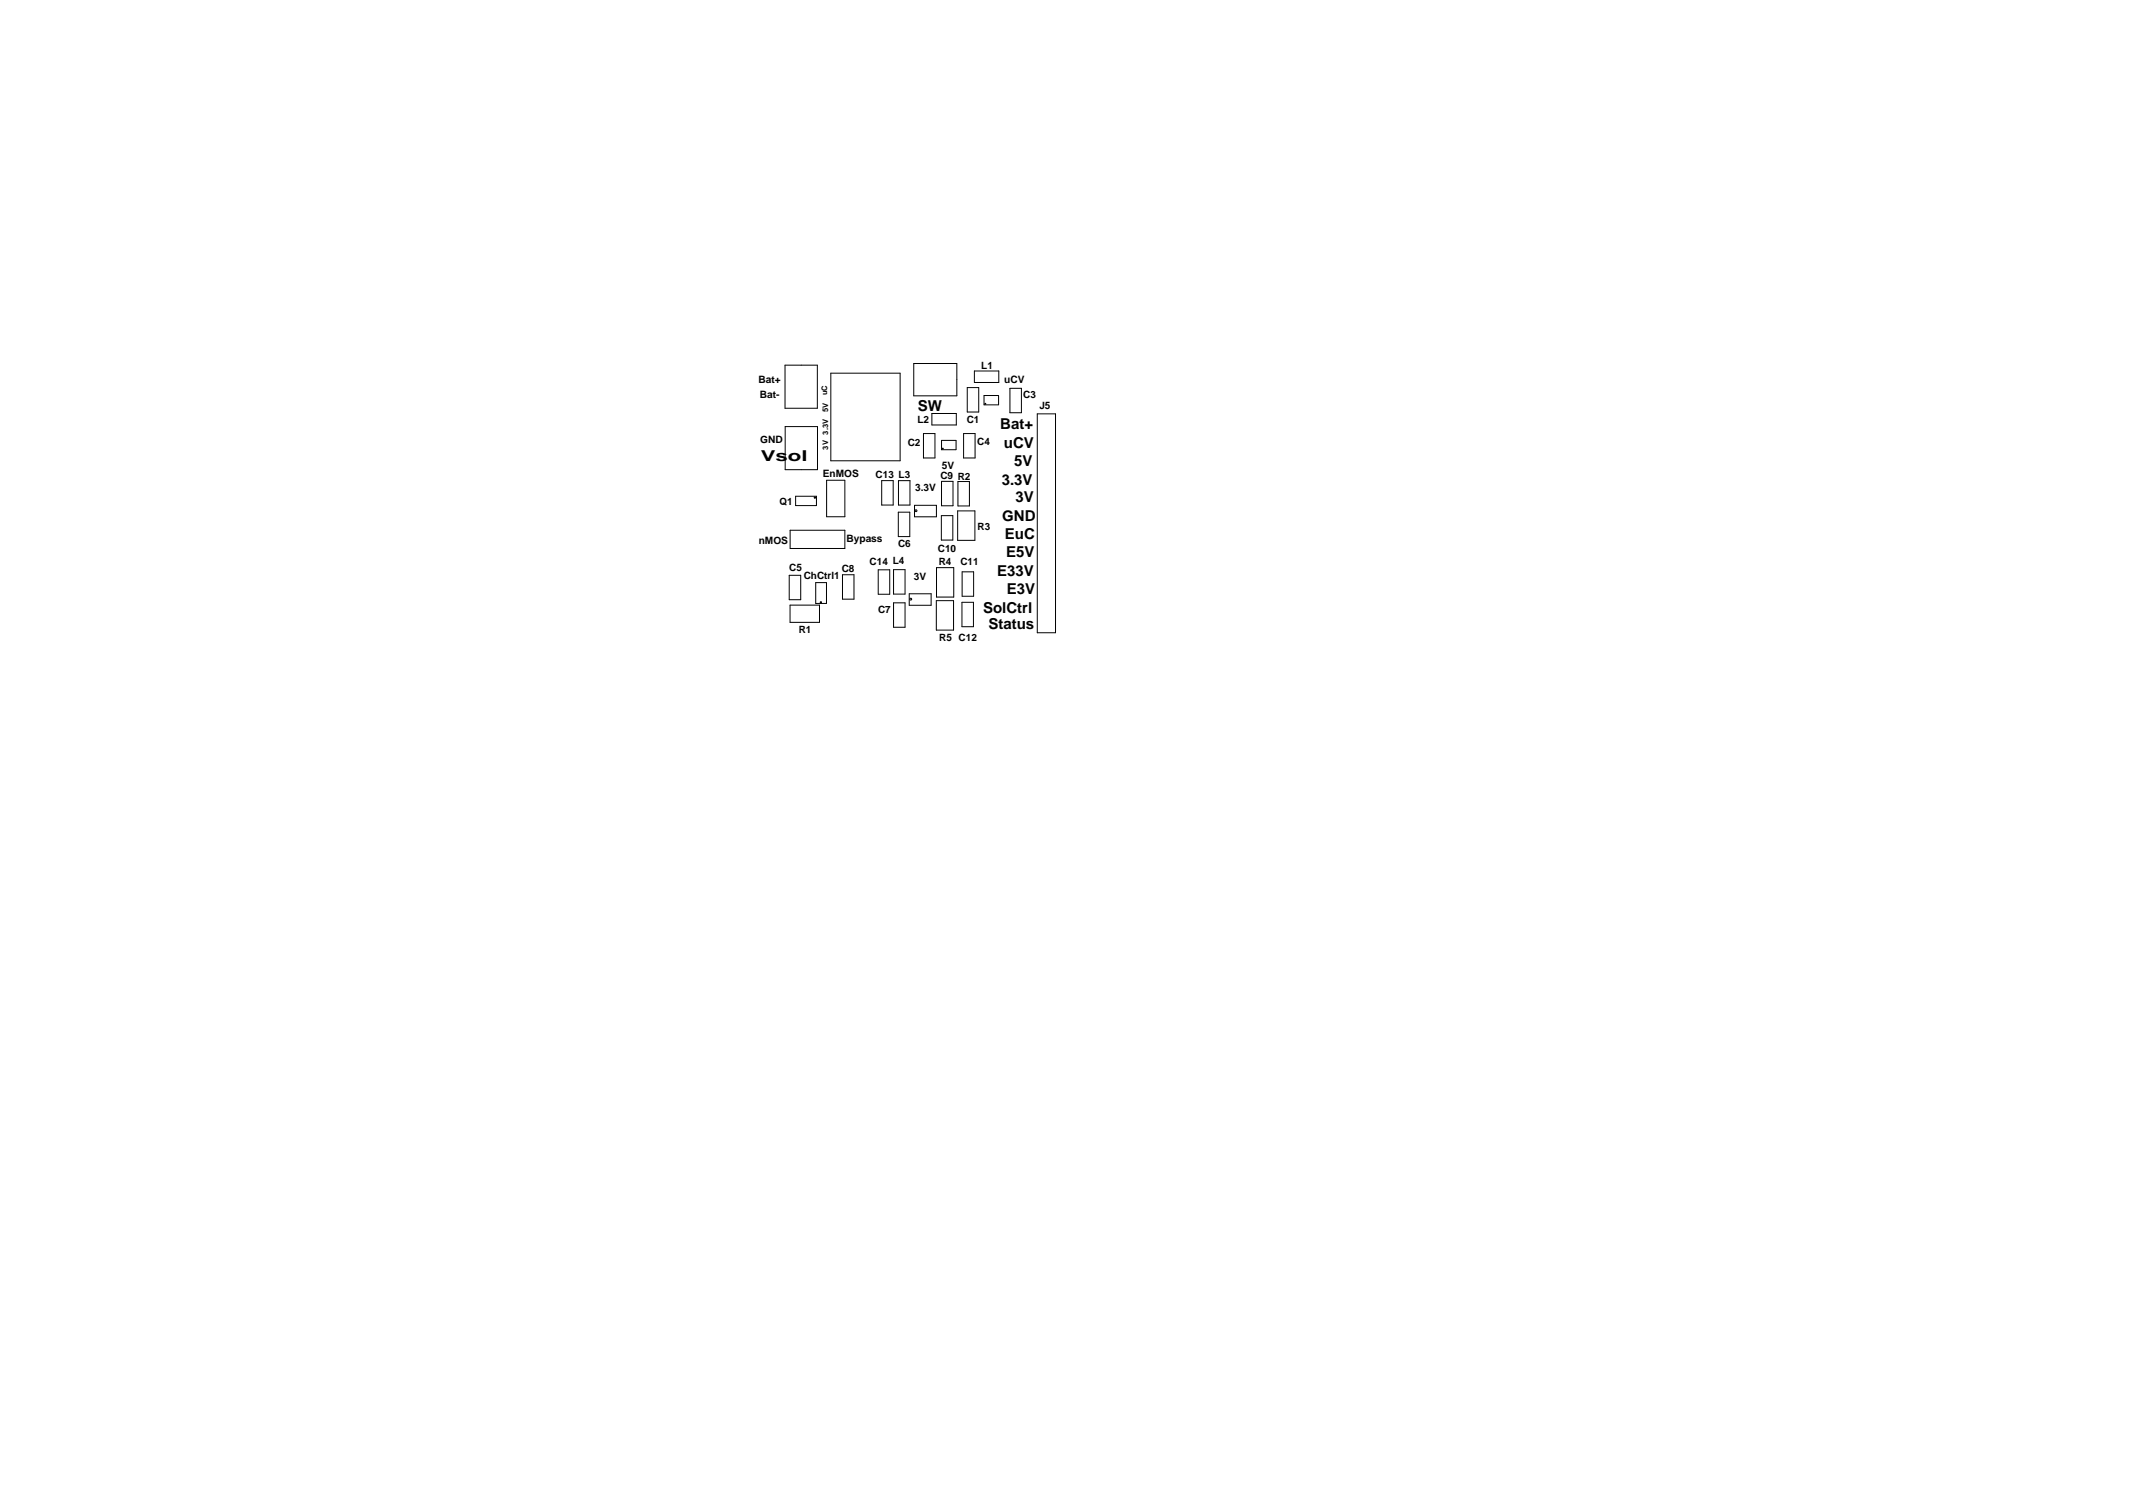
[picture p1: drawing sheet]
<svg xmlns="http://www.w3.org/2000/svg" width="297mm" height="210mm" viewBox="0 0 297 210" stroke-linecap="round" stroke-linejoin="round" font-family="sans-serif">
<defs><g id="words">
<g font-size="2.1">
<text x="127.8" y="57.2">SW</text>
<text x="139.3" y="59.7">Bat+</text>
<text x="105.9" y="64.2">Vsol</text>
<text x="139.8" y="62.3">uCV</text>
<text x="141.2" y="64.9">5V</text>
<text x="139.5" y="67.6">3.3V</text>
<text x="141.4" y="69.9">3V</text>
<text x="139.6" y="72.5">GND</text>
<text x="139.9" y="75.1">EuC</text>
<text x="140.1" y="77.6">E5V</text>
<text x="138.8" y="80.2">E33V</text>
<text x="140.2" y="82.8">E3V</text>
<text x="136.9" y="85.3">SolCtrl</text>
<text x="137.6" y="87.6">Status</text>
</g>
<g font-size="1.4">
<text x="105.6" y="53.3">Bat+</text>
<text x="136.7" y="51.3">L1</text>
<text x="139.8" y="53.3">uCV</text>
<text x="105.8" y="55.4">Bat-</text>
<text x="127.8" y="58.9">L2</text>
<text x="134.6" y="58.9">C1</text>
<text x="142.5" y="55.4">C3</text>
<text x="144.7" y="57">J5</text>
<text x="105.9" y="61.7">GND</text>
<text x="126.4" y="62.1">C2</text>
<text x="131.1" y="65.2">5V</text>
<text x="136.1" y="61.9">C4</text>
<text x="108.5" y="70.3">Q1</text>
<text x="114.6" y="66.4">EnMOS</text>
<text x="121.9" y="66.6">C13 L3</text>
<text x="127.4" y="68.4">3.3V</text>
<text x="131" y="66.7">C9 R2</text>
<text x="105.7" y="75.7">nMOS</text>
<text x="117.9" y="75.4">Bypass</text>
<text x="125.1" y="76.2">C6</text>
<text x="130.6" y="76.9">C10</text>
<text x="136.1" y="73.8">R3</text>
<text x="109.9" y="79.5">C5</text>
<text x="111.9" y="80.7">ChCtrl1</text>
<text x="117.2" y="79.6">C8</text>
<text x="121.1" y="78.6">C14 L4</text>
<text x="127.3" y="80.8">3V</text>
<text x="130.7" y="78.6">R4</text>
<text x="133.7" y="78.6">C11</text>
<text x="111.2" y="88.1">R1</text>
<text x="122.3" y="85.4">C7</text>
<text x="130.8" y="89.3">R5 C12</text>
</g>
<g font-size="1.1">
<text x="115.2" y="55.1" transform="rotate(-90 115.2 55.1)">uC</text>
<text x="115.3" y="57.4" transform="rotate(-90 115.3 57.4)">5V</text>
<text x="115.3" y="62.6" transform="rotate(-90 115.3 62.6)">3V</text>
<text x="115.3" y="60.5" transform="rotate(-90 115.3 60.5)">3.3V</text>
</g>
</g></defs>
<g fill="none" stroke="#000" stroke-width=".14">
<path d="M109.3 50.8h4.5v6h-4.5zM109.3 59.4h4.5v6h-4.5zM115.7 52h9.6v12.2h-9.6zM127.2 50.6h6v4.5h-6zM129.8 57.6h3.4v1.6h-3.4zM134.7 54h1.6v3.4h-1.6zM135.7 51.7h3.4v1.6h-3.4zM137 55.1h2l.1 1.3h-2.1zM140.6 54.1h1.6v3.4h-1.6zM144.4 57.6h2.6v30.5h-2.6zM110 73.8h7.7v2.6h-7.7zM110.8 69.1h2.9v1.3h-2.9z"/>
<path d="M115.1 66.9h2.6v5.1h-2.6zM122.3 79.3h1.6v3.4h-1.6zM122.8 66.9h1.6v3.4h-1.6zM124.4 79.3h1.6v3.4h-1.6zM125.1 71.3h1.6v3.4h-1.6zM125.1 66.9h1.6v3.4h-1.6zM127.4 70.4h3v1.6h-3zM128.6 60.4h1.6v3.4h-1.6zM130.4 79h2.4v4.1h-2.4zM131.1 71.8h1.6v3.4h-1.6zM131.1 67h1.6v3.4h-1.6zM131.1 61.3h2v1.3h-2z"/>
<path d="M133.4 71.1h2.4v4.1h-2.4zM133.4 67.1h1.6v3.4h-1.6zM134 79.6h1.6v3.4h-1.6zM134.2 60.4h1.6v3.4h-1.6zM109.9 80.1h1.6v3.4h-1.6zM110 84.3h4.1v2.4h-4.1zM113.6 81.1h1.5v2.9h-1.5zM117.3 80h1.6v3.4h-1.6zM124.4 83.9h1.6v3.4h-1.6zM126.6 82.7h3.1v1.6h-3.1zM130.4 83.6h2.4v4.1h-2.4zM134 83.9h1.6v3.4h-1.6z"/>
<circle cx="137.2" cy="56.2" r=".07"/>
<circle cx="113.5" cy="69.3" r=".09"/>
<circle cx="127.6" cy="71.1" r=".13"/>
<circle cx="131.3" cy="62.5" r=".07"/>
<circle cx="114.3" cy="83.9" r=".09"/>
<circle cx="126.8" cy="83.4" r=".13"/>
</g>
<use href="#words"/>
</svg>
